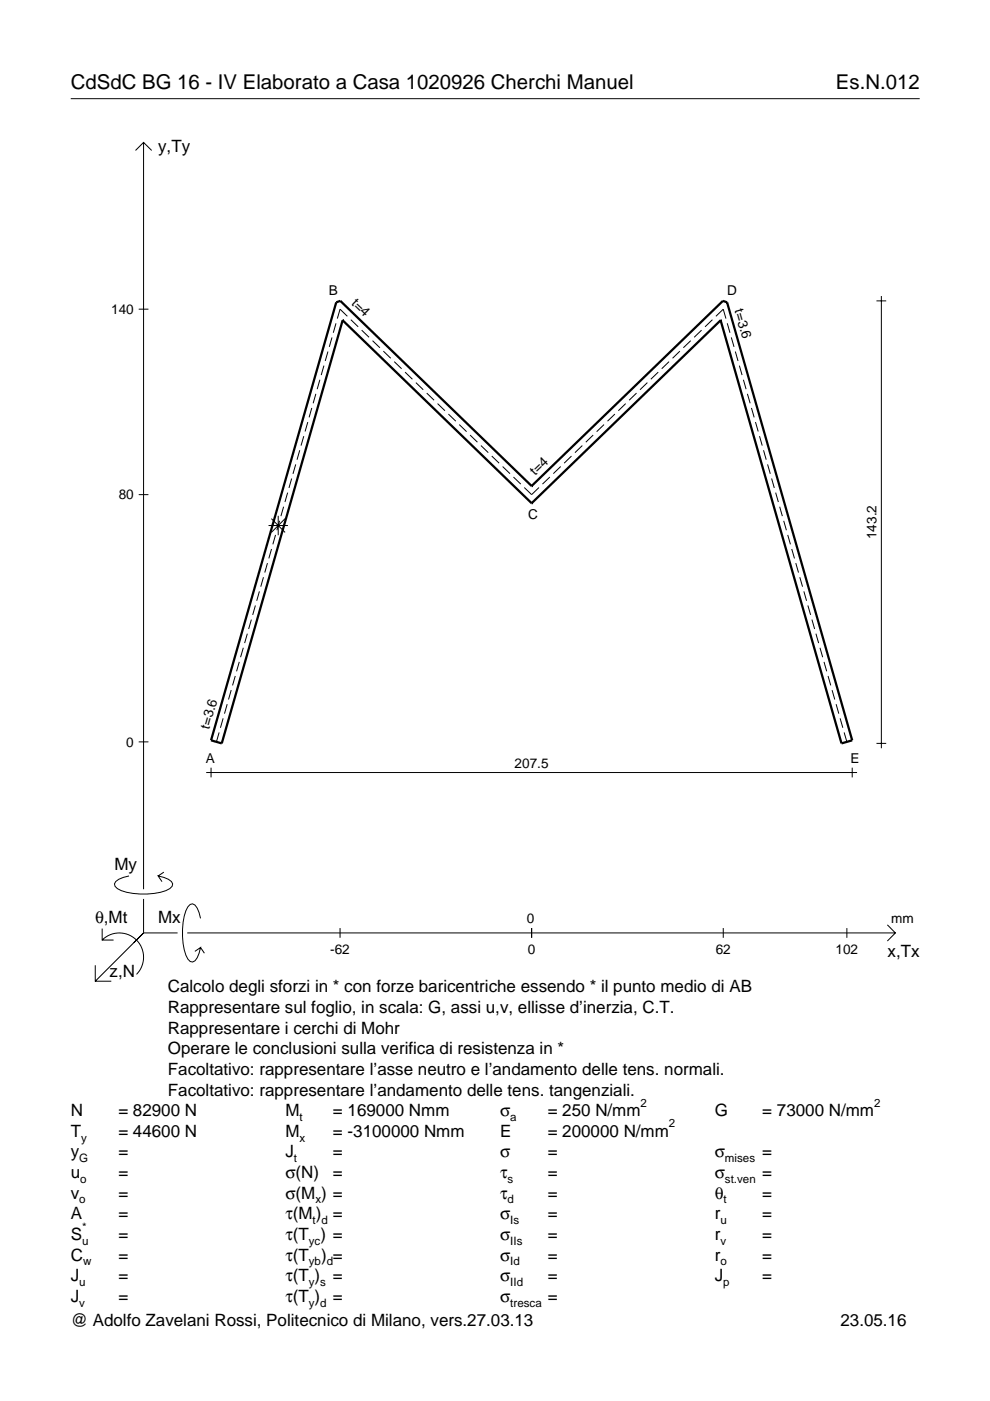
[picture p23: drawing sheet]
<svg xmlns="http://www.w3.org/2000/svg" width="210mm" height="297mm" viewBox="0 0 210 297" stroke-linecap="round" stroke-linejoin="round" font-family="sans-serif">
<defs><g id="words">
<g font-size="4.3">
<text x="15" y="18.9">CdSdC BG 16 - IV Elaborato a Casa 1020926 Cherchi Manuel</text>
<text x="177.2" y="18.9">Es.N.012</text>
</g>
<g font-size="3.6">
<text x="33.5" y="32.3">y,Ty</text>
<text x="24.3" y="184.4">My</text>
<text x="20.1" y="195.7">θ,Mt</text>
<text x="33.5" y="195.7">Mx</text>
<text x="188.2" y="203">x,Tx</text>
<text x="23.2" y="207.1">z,N</text>
<text x="35.6" y="210.4">Calcolo degli sforzi in * con forze baricentriche essendo * il punto medio di AB</text>
<text x="35.6" y="214.8">Rappresentare sul foglio, in scala: G, assi u,v, ellisse d’inerzia, C.T.</text>
<text x="35.6" y="219.2">Rappresentare i cerchi di Mohr</text>
<text x="35.6" y="223.5">Operare le conclusioni sulla verifica di resistenza in *</text>
<text x="35.6" y="227.9">Facoltativo: rappresentare l’asse neutro e l’andamento delle tens. normali.</text>
<text x="35.6" y="232.3">Facoltativo: rappresentare l’andamento delle tens. tangenziali.</text>
<text x="15" y="236.7">N</text>
<text x="25.1" y="236.7">= 82900 N</text>
<text x="60.5" y="236.7">M</text>
<text x="70.6" y="236.7">= 169000 Nmm</text>
<text x="106" y="236.7">σ</text>
<text x="116.1" y="236.7">= 250 N/mm</text>
<text x="151.5" y="236.7">G</text>
<text x="161.6" y="236.7">= 73000 N/mm</text>
<text x="15" y="241">T</text>
<text x="15" y="245.4">y</text>
<text x="25.1" y="241">= 44600 N</text>
<text x="25.1" y="245.4">=</text>
<text x="60.5" y="245.4">J</text>
<text x="60.5" y="241">M</text>
<text x="70.6" y="241">= -3100000 Nmm</text>
<text x="70.6" y="245.4">=</text>
<text x="106" y="241">E</text>
<text x="106" y="245.4">σ</text>
<text x="116.1" y="245.4">=</text>
<text x="116.1" y="241">= 200000 N/mm</text>
<text x="151.5" y="245.4">σ</text>
<text x="161.6" y="245.4">=</text>
<text x="15" y="249.8">u</text>
<text x="25.1" y="249.8">=</text>
<text x="60.5" y="249.8">σ(N)</text>
<text x="70.6" y="249.8">=</text>
<text x="106" y="249.8">τ</text>
<text x="116.1" y="249.8">=</text>
<text x="151.5" y="249.8">σ</text>
<text x="161.6" y="249.8">=</text>
<text x="15" y="254.2">v</text>
<text x="25.1" y="254.2">=</text>
<text x="60.5" y="254.2">σ(M ) =</text>
<text x="106" y="254.2">τ</text>
<text x="116.1" y="254.2">=</text>
<text x="151.5" y="254.2">θ</text>
<text x="161.6" y="254.2">=</text>
<text x="15" y="258.5">A</text>
<text x="15" y="262.9">S</text>
<text x="25.1" y="262.9">=</text>
<text x="25.1" y="258.5">=</text>
<text x="60.5" y="258.5">τ(M ) =</text>
<text x="60.5" y="262.9">τ(T ) =</text>
<text x="106" y="258.5">σ</text>
<text x="106" y="262.9">σ</text>
<text x="116.1" y="258.5">=</text>
<text x="116.1" y="262.9">=</text>
<text x="151.5" y="258.5">r</text>
<text x="151.5" y="262.9">r</text>
<text x="161.6" y="258.5">=</text>
<text x="161.6" y="262.9">=</text>
<text x="15" y="267.3">C</text>
<text x="25.1" y="267.3">=</text>
<text x="60.5" y="267.3">τ(T</text>
<text x="68.1" y="267.3">) =</text>
<text x="106" y="267.3">σ</text>
<text x="116.1" y="267.3">=</text>
<text x="151.5" y="267.3">r</text>
<text x="161.6" y="267.3">=</text>
<text x="15" y="271.7">J</text>
<text x="25.1" y="271.7">=</text>
<text x="60.5" y="271.7">τ(T )</text>
<text x="70.6" y="271.7">=</text>
<text x="106" y="271.7">σ</text>
<text x="116.1" y="271.7">=</text>
<text x="151.5" y="271.7">J</text>
<text x="161.6" y="271.7">=</text>
<text x="15" y="281.2">@ Adolfo Zavelani Rossi, Politecnico di Milano, vers.27.03.13</text>
<text x="15" y="276">J</text>
<text x="25.1" y="276">=</text>
<text x="60.5" y="276">τ(T )</text>
<text x="70.6" y="276">=</text>
<text x="106" y="276">σ</text>
<text x="116.1" y="276">=</text>
<text x="178.2" y="281.2">23.05.16</text>
</g>
<g font-size="2.9">
<text x="69.7" y="62.6">B</text>
<text x="74.4" y="64.5" transform="rotate(44 74.4 64.5)">t=4</text>
<text x="154.2" y="62.6">D</text>
<text x="155.7" y="65.8" transform="rotate(74 155.7 65.8)">t=3.6</text>
<text x="23.6" y="66.6">140</text>
<text x="113.5" y="100.9" transform="rotate(-44 113.5 100.9)">t=4</text>
<text x="25.2" y="105.9">80</text>
<text x="112" y="110">C</text>
<text x="185.8" y="114.3" transform="rotate(-90 185.8 114.3)">143.2</text>
<text x="44.3" y="154.7" transform="rotate(-74 44.3 154.7)">t=3.6</text>
<text x="26.8" y="158.3">0</text>
<text x="43.6" y="161.9">A</text>
<text x="180.3" y="161.9">E</text>
<text x="109.1" y="162.8">207.5</text>
<text x="111.7" y="195.7">0</text>
<text x="189" y="195.7">mm</text>
<text x="70" y="202.2">-62</text>
<text x="111.9" y="202.2">0</text>
<text x="151.7" y="202.2">62</text>
<text x="177.2" y="202.2">102</text>
</g>
<g font-size="2.4">
<text x="63.5" y="237.7">t</text>
<text x="108.2" y="237.7">a</text>
<text x="135.8" y="234.7">2</text>
<text x="141.8" y="239">2</text>
<text x="185.3" y="234.7">2</text>
<text x="17.2" y="242">y</text>
<text x="63.5" y="242">x</text>
<text x="16.8" y="246.4">G</text>
<text x="17" y="250.8">o</text>
<text x="62.3" y="246.4">t</text>
<text x="107.6" y="250.8">s</text>
<text x="153.7" y="246.4">mises</text>
<text x="153.7" y="250.8">st.ven</text>
<text x="16.8" y="255.2">o</text>
<text x="66.9" y="255.2">x</text>
<text x="107.6" y="255.2">d</text>
<text x="153.4" y="255.2">t</text>
<text x="17.4" y="263.9">u</text>
<text x="17.4" y="260.9">*</text>
<text x="65.5" y="263.9">yc</text>
<text x="66.3" y="259.5">t d</text>
<text x="108.2" y="259.5">Is</text>
<text x="108.2" y="263.9">IIs</text>
<text x="152.7" y="259.5">u</text>
<text x="152.7" y="263.9">v</text>
<text x="17.6" y="268.3">w</text>
<text x="65.5" y="268.3">yb d</text>
<text x="108.2" y="268.3">Id</text>
<text x="152.7" y="268.3">o</text>
<text x="16.8" y="272.7">u</text>
<text x="65.5" y="272.7">y s</text>
<text x="108.2" y="272.7">IId</text>
<text x="153.3" y="272.7">p</text>
<text x="16.8" y="277">v</text>
<text x="65.5" y="277">y d</text>
<text x="108.2" y="277">tresca</text>
</g>
</g></defs>
<g fill="none" stroke="#000" stroke-width=".21">
<path d="M15 20.9h180M28.7 31.9l1.7-1.7 1.8 1.7M30.4 30.2v158.3M29.4 65.6h2.1M68.7 77.5l-.6 2M69.5 74.5l-.5 2M70.4 71.5l-.6 2M71.2 68.5l-.5 2.1M73.6 67.1l-1.5-1.5-.6 2M74.4 67.8l1.5 1.5M76.7 70l1.5 1.5M79 72.2l1.5 1.5"/>
<path d="M81.3 74.5l1.5 1.5M83.6 76.7l1.5 1.5M85.9 78.9l1.5 1.5M139.6 78.9l-1.6 1.5M141.9 76.7l-1.6 1.5M144.1 74.5l-1.5 1.5M146.4 72.2l-1.5 1.5M148.7 70l-1.5 1.5M151 67.8l-1.5 1.5M151.8 67.1l1.5-1.5 .6 2M154.2 68.5l.6 2.1M155.1 71.5l.5 2"/>
<path d="M155.9 74.5l.6 2M156.8 77.5l.5 2M185.8 63.8h2.1M186.9 62.8v95.8M62.7 98.5l-.6 2M63.5 95.5l-.5 2M64.4 92.5l-.6 2M65.3 89.5l-.6 2M66.1 86.5l-.6 2M67 83.5l-.6 2M67.8 80.5l-.6 2M88.2 81.1l1.5 1.5"/>
<path d="M90.5 83.3l1.5 1.6M92.8 85.6l1.5 1.5M95.1 87.8l1.5 1.5M97.4 90l1.5 1.5M99.7 92.2l1.5 1.6M102 94.5l1.5 1.5M104.3 96.7l1.5 1.5M106.6 98.9l1.5 1.5M118.9 98.9l-1.6 1.5M121.2 96.7l-1.6 1.5M123.5 94.5l-1.6 1.5M125.8 92.2l-1.6 1.6"/>
<path d="M128.1 90l-1.6 1.5M130.4 87.8l-1.6 1.5M132.7 85.6l-1.6 1.5M135 83.3l-1.6 1.6M137.3 81.1l-1.6 1.5M157.6 80.5l.6 2M158.5 83.5l.5 2M159.3 86.5l.6 2M160.2 89.5l.6 2M161 92.5l.6 2M161.9 95.5l.6 2M162.7 98.5l.6 2"/>
<path d="M29.4 104.9h2.1M56.7 119.4l-.6 2M56.9 111.4h4.1M57.5 110l2.9 2.9M57.6 116.4l-.6 2M58.4 113.4l-.6 2M59 109.4v4.1M59.3 110.4l-.6 2M60.1 107.4l-.5 2M60.4 110l-2.9 2.9M61 104.4l-.6 2M61.8 101.5l-.5 2"/>
<path d="M108.9 101.1l1.5 1.5M111.2 103.4l1.5 1.5 1.6-1.5M116.6 101.1l-1.6 1.5M163.6 101.5l.6 2M164.5 104.4l.5 2M165.3 107.4l.6 2M166.2 110.4l.5 2M167 113.4l.6 2M167.9 116.4l.5 2M168.7 119.4l.6 2M51.6 137.3l-.6 2M52.4 134.4l-.5 2"/>
<path d="M53.3 131.4l-.6 2M54.1 128.4l-.5 2M55 125.4l-.6 2M55.9 122.4l-.6 2M169.6 122.4l.6 2M170.4 125.4l.6 2M171.3 128.4l.6 2M172.1 131.4l.6 2M173 134.4l.6 2M173.9 137.3l.5 2M29.4 157.3h2.1M46.5 155.3l-.6 2"/>
<path d="M47.3 152.3l-.6 2M48.2 149.3l-.6 2M49 146.3l-.6 2M49.9 143.3l-.6 2M50.7 140.3l-.5 2M174.7 140.3l.6 2M175.6 143.3l.5 2M176.4 146.3l.6 2M177.3 149.3l.5 2M178.1 152.3l.6 2M179 155.3l.6 2M185.8 157.6h2.1"/>
<path d="M43.7 163.8h138M44.7 162.8v2M180.7 162.8v2M21.7 199.3a5.1 5.1 0 0 1 7.2 0 5.1 5.1 0 0 1 0 7.3M21.7 196.9v2.4h2.4M27.3 185.7a3.6 3.6 0 0 0-3 1.7l.1 .5a5.6 5.6 0 0 0 3.8 1.5 13.4 13.4 0 0 0 7.8-1l.5-.5 .1-.5a3.6 3.6 0 0 0-3.1-1.7l.8 1.2M30.4 190.6v7.2M30.4 197.8l-10.2 10.2M30.4 197.8h7.2M34.7 184.9l-1.2 .8M39.7 197.8h150.1M42.5 194.7a3.6 3.6 0 0 0-1.7-3.1l-.5 .2a5.7 5.7 0 0 0-1.5 3.7 13.3 13.3 0 0 0 1 7.9l.5 .5 .5 .1a3.6 3.6 0 0 0 1.7-3.1l-1.2 .8"/>
<path d="M72.1 196.8v2M112.7 196.8v2M153.3 196.8v2M179.6 196.8v2M188.1 196.1l1.7 1.7-1.7 1.7M20.2 204.7v3.3h3.4M42.5 200.9l.8 1.2"/>
</g>
<path d="M72.6 67.9h.1M72.6 67.9l-25.6 89.7-2.3-.6 26.6-92.9 .9-.3 40.5 39.2M72.6 67.9l40.1 38.8M152.8 67.9h.1M152.8 67.9l-40.1 38.8M152.8 67.9l25.6 89.7 2.3-.6-26.5-92.9-.9-.3-40.6 39.2M112.7 106.7h.1M112.7 103h.1" fill="none" stroke="#000" stroke-width=".48"/>
<use href="#words"/>
</svg>
